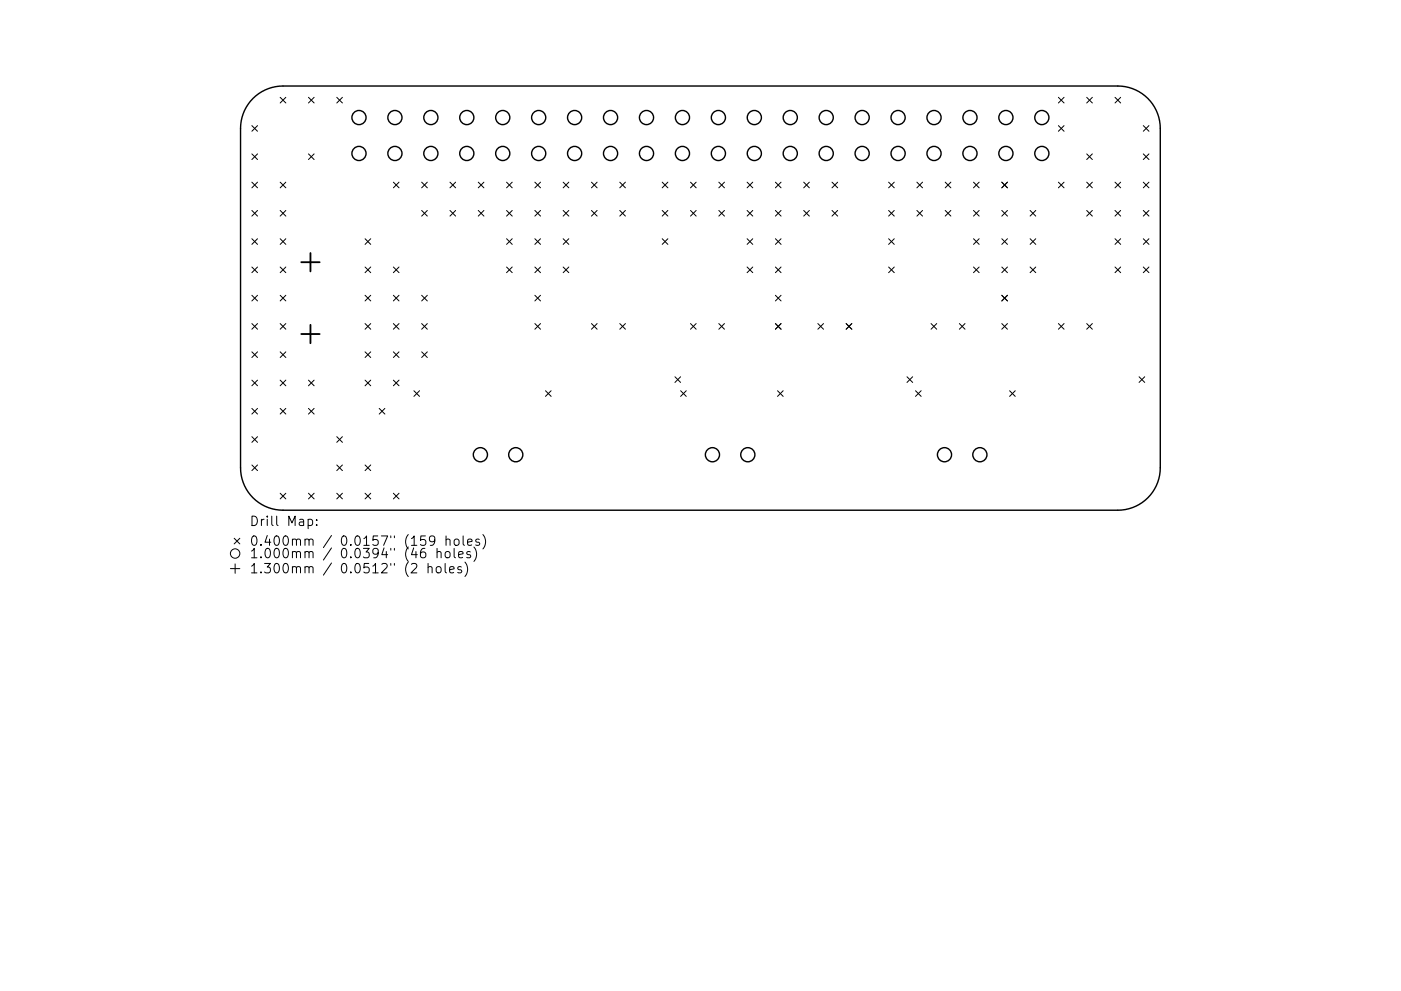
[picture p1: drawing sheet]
<svg xmlns="http://www.w3.org/2000/svg" width="297mm" height="210mm" viewBox="0 0 297 210" stroke-linecap="round" stroke-linejoin="round" font-family="sans-serif">
<defs><g id="words">
<g font-size="2.8">
<text x="52.9" y="111.6">Drill Map:</text>
<text x="52.9" y="115.8">0.400mm / 0.0157&quot; (159 holes)</text>
<text x="52.9" y="118.4">1.000mm / 0.0394&quot; (46 holes)</text>
<text x="52.9" y="121.6">1.300mm / 0.0512&quot; (2 holes)</text>
</g>
</g></defs>
<g fill="none" stroke="#000" stroke-width=".3">
<path d="M53.6 20.9a9 9 0 0 1 6.4-2.6h177a9 9 0 0 1 9 9v72a9 9 0 0 1-9 9h-177a9 9 0 0 1-9-9v-72a9 9 0 0 1 2.6-6.4z"/>
<circle cx="76.1" cy="32.6" r="1.5"/>
<circle cx="76.1" cy="24.9" r="1.5"/>
<circle cx="83.7" cy="32.6" r="1.5"/>
<circle cx="83.7" cy="24.9" r="1.5"/>
<circle cx="91.4" cy="32.6" r="1.5"/>
<circle cx="91.4" cy="24.9" r="1.5"/>
<circle cx="99" cy="24.9" r="1.5"/>
<circle cx="99" cy="32.6" r="1.5"/>
<circle cx="106.6" cy="24.9" r="1.5"/>
<circle cx="106.6" cy="32.6" r="1.5"/>
<circle cx="114.2" cy="24.9" r="1.5"/>
<circle cx="114.2" cy="32.6" r="1.5"/>
<circle cx="121.8" cy="32.6" r="1.5"/>
<circle cx="121.8" cy="24.9" r="1.5"/>
<circle cx="129.5" cy="32.6" r="1.5"/>
<circle cx="129.5" cy="24.9" r="1.5"/>
<circle cx="137.1" cy="24.9" r="1.5"/>
<circle cx="137.1" cy="32.6" r="1.5"/>
<circle cx="144.7" cy="24.9" r="1.5"/>
<circle cx="144.7" cy="32.6" r="1.5"/>
<circle cx="152.3" cy="24.9" r="1.5"/>
<circle cx="152.3" cy="32.6" r="1.5"/>
<circle cx="159.9" cy="24.9" r="1.5"/>
<circle cx="159.9" cy="32.6" r="1.5"/>
<circle cx="167.6" cy="32.6" r="1.5"/>
<circle cx="167.6" cy="24.9" r="1.5"/>
<circle cx="175.2" cy="24.9" r="1.5"/>
<circle cx="175.2" cy="32.6" r="1.5"/>
<circle cx="182.8" cy="24.9" r="1.5"/>
<circle cx="182.8" cy="32.6" r="1.5"/>
<circle cx="190.4" cy="32.6" r="1.5"/>
<circle cx="190.4" cy="24.9" r="1.5"/>
<circle cx="198" cy="32.6" r="1.5"/>
<circle cx="198" cy="24.9" r="1.5"/>
<circle cx="205.7" cy="24.9" r="1.5"/>
<circle cx="205.7" cy="32.6" r="1.5"/>
<circle cx="213.3" cy="24.9" r="1.5"/>
<circle cx="213.3" cy="32.6" r="1.5"/>
<circle cx="220.9" cy="24.9" r="1.5"/>
<circle cx="220.9" cy="32.6" r="1.5"/>
<circle cx="101.9" cy="96.5" r="1.5"/>
<circle cx="109.4" cy="96.5" r="1.5"/>
<circle cx="151.1" cy="96.5" r="1.5"/>
<circle cx="158.6" cy="96.5" r="1.5"/>
<circle cx="200.3" cy="96.5" r="1.5"/>
<circle cx="207.8" cy="96.5" r="1.5"/>
</g>
<g fill="none" stroke="#000" stroke-width=".21">
<path d="M53.4 26.7l1.2 1.2M53.4 32.7l1.2 1.2M53.4 38.7l1.2 1.2M54.6 26.7l-1.2 1.2M54.6 32.7l-1.2 1.2M54.6 38.7l-1.2 1.2M59.4 38.7l1.2 1.2M59.4 20.7l1.2 1.2M60.6 20.7l-1.2 1.2M60.6 38.7l-1.2 1.2M65.4 20.7l1.2 1.2M65.4 32.7l1.2 1.2"/>
<path d="M66.6 20.7l-1.2 1.2M66.6 32.7l-1.2 1.2M71.4 20.7l1.2 1.2M72.6 20.7l-1.2 1.2M83.4 38.7l1.2 1.2M84.6 38.7l-1.2 1.2M89.4 38.7l1.2 1.2M90.6 38.7l-1.2 1.2M95.4 38.7l1.2 1.2M96.6 38.7l-1.2 1.2M101.4 38.7l1.2 1.2M102.6 38.7l-1.2 1.2"/>
<path d="M107.4 38.7l1.2 1.2M108.6 38.7l-1.2 1.2M113.4 38.7l1.2 1.2M114.6 38.7l-1.2 1.2M119.4 38.7l1.2 1.2M120.6 38.7l-1.2 1.2M125.4 38.7l1.2 1.2M126.6 38.7l-1.2 1.2M131.4 38.7l1.2 1.2M132.6 38.7l-1.2 1.2M140.4 38.7l1.2 1.2M141.6 38.7l-1.2 1.2"/>
<path d="M146.4 38.7l1.2 1.2M147.6 38.7l-1.2 1.2M152.4 38.7l1.2 1.2M153.6 38.7l-1.2 1.2M158.4 38.7l1.2 1.2M159.6 38.7l-1.2 1.2M164.4 38.7l1.2 1.2M165.6 38.7l-1.2 1.2M170.4 38.7l1.2 1.2M171.6 38.7l-1.2 1.2M176.4 38.7l1.2 1.2M177.6 38.7l-1.2 1.2"/>
<path d="M188.4 38.7l1.2 1.2M189.6 38.7l-1.2 1.2M194.4 38.7l1.2 1.2M195.6 38.7l-1.2 1.2M200.4 38.7l1.2 1.2M201.6 38.7l-1.2 1.2M206.4 38.7l1.2 1.2M207.6 38.7l-1.2 1.2M212.4 38.7l1.2 1.2M213.6 38.7l-1.2 1.2M224.4 20.7l1.2 1.2M224.4 26.7l1.2 1.2"/>
<path d="M224.4 38.7l1.2 1.2M225.6 20.7l-1.2 1.2M225.6 26.7l-1.2 1.2M225.6 38.7l-1.2 1.2M230.4 32.7l1.2 1.2M230.4 20.7l1.2 1.2M230.4 38.7l1.2 1.2M231.6 20.7l-1.2 1.2M231.6 32.7l-1.2 1.2M231.6 38.7l-1.2 1.2M236.4 38.7l1.2 1.2M236.4 20.7l1.2 1.2"/>
<path d="M237.6 20.7l-1.2 1.2M237.6 38.7l-1.2 1.2M242.4 32.7l1.2 1.2M242.4 26.7l1.2 1.2M242.4 38.7l1.2 1.2M243.6 26.7l-1.2 1.2M243.6 32.7l-1.2 1.2M243.6 38.7l-1.2 1.2M53.4 44.7l1.2 1.2M53.4 50.7l1.2 1.2M53.4 56.7l1.2 1.2M54.6 44.7l-1.2 1.2"/>
<path d="M54.6 50.7l-1.2 1.2M54.6 56.7l-1.2 1.2M59.4 44.7l1.2 1.2M59.4 50.7l1.2 1.2M59.4 56.7l1.2 1.2M60.6 44.7l-1.2 1.2M60.6 50.7l-1.2 1.2M60.6 56.7l-1.2 1.2M77.4 50.7l1.2 1.2M77.4 56.7l1.2 1.2M78.6 50.7l-1.2 1.2M78.6 56.7l-1.2 1.2"/>
<path d="M83.4 56.7l1.2 1.2M84.6 56.7l-1.2 1.2M89.4 44.7l1.2 1.2M90.6 44.7l-1.2 1.2M95.4 44.7l1.2 1.2M96.6 44.7l-1.2 1.2M101.4 44.7l1.2 1.2M102.6 44.7l-1.2 1.2M107.4 56.7l1.2 1.2M107.4 44.7l1.2 1.2M107.4 50.7l1.2 1.2M108.6 50.7l-1.2 1.2"/>
<path d="M108.6 56.7l-1.2 1.2M108.6 44.7l-1.2 1.2M113.4 50.7l1.2 1.2M113.4 56.7l1.2 1.2M113.4 44.7l1.2 1.2M114.6 44.7l-1.2 1.2M114.6 50.7l-1.2 1.2M114.6 56.7l-1.2 1.2M119.4 56.7l1.2 1.2M119.4 50.7l1.2 1.2M119.4 44.7l1.2 1.2M120.6 56.7l-1.2 1.2"/>
<path d="M120.6 44.7l-1.2 1.2M120.6 50.7l-1.2 1.2M125.4 44.7l1.2 1.2M126.6 44.7l-1.2 1.2M131.4 44.7l1.2 1.2M132.6 44.7l-1.2 1.2M140.4 44.7l1.2 1.2M140.4 50.7l1.2 1.2M141.6 44.7l-1.2 1.2M141.6 50.7l-1.2 1.2M146.4 44.7l1.2 1.2M147.6 44.7l-1.2 1.2"/>
<path d="M152.4 44.7l1.2 1.2M153.6 44.7l-1.2 1.2M158.4 50.7l1.2 1.2M158.4 44.7l1.2 1.2M158.4 56.7l1.2 1.2M159.6 56.7l-1.2 1.2M159.6 44.7l-1.2 1.2M159.6 50.7l-1.2 1.2M164.4 44.7l1.2 1.2M164.4 50.7l1.2 1.2M164.4 56.7l1.2 1.2M165.6 50.7l-1.2 1.2"/>
<path d="M165.6 56.7l-1.2 1.2M165.6 44.7l-1.2 1.2M170.4 44.7l1.2 1.2M171.6 44.7l-1.2 1.2M176.4 44.7l1.2 1.2M177.6 44.7l-1.2 1.2M188.4 56.7l1.2 1.2M188.4 44.7l1.2 1.2M188.4 50.7l1.2 1.2M189.6 44.7l-1.2 1.2M189.6 50.7l-1.2 1.2M189.6 56.7l-1.2 1.2"/>
<path d="M194.4 44.7l1.2 1.2M195.6 44.7l-1.2 1.2M200.4 44.7l1.2 1.2M201.6 44.7l-1.2 1.2M206.4 56.7l1.2 1.2M206.4 50.7l1.2 1.2M206.4 44.7l1.2 1.2M207.6 44.7l-1.2 1.2M207.6 50.7l-1.2 1.2M207.6 56.7l-1.2 1.2M212.4 56.7l1.2 1.2M212.4 50.7l1.2 1.2"/>
<path d="M212.4 44.7l1.2 1.2M213.6 44.7l-1.2 1.2M213.6 50.7l-1.2 1.2M213.6 56.7l-1.2 1.2M218.4 56.7l1.2 1.2M218.4 50.7l1.2 1.2M218.4 44.7l1.2 1.2M219.6 44.7l-1.2 1.2M219.6 50.7l-1.2 1.2M219.6 56.7l-1.2 1.2M230.4 44.7l1.2 1.2M231.6 44.7l-1.2 1.2"/>
<path d="M236.4 50.7l1.2 1.2M236.4 44.7l1.2 1.2M236.4 56.7l1.2 1.2M237.6 44.7l-1.2 1.2M237.6 56.7l-1.2 1.2M237.6 50.7l-1.2 1.2M242.4 44.7l1.2 1.2M242.4 50.7l1.2 1.2M242.4 56.7l1.2 1.2M243.6 50.7l-1.2 1.2M243.6 56.7l-1.2 1.2M243.6 44.7l-1.2 1.2"/>
<path d="M53.4 62.7l1.2 1.2M53.4 68.7l1.2 1.2M53.4 74.7l1.2 1.2M54.6 62.7l-1.2 1.2M54.6 68.7l-1.2 1.2M54.6 74.7l-1.2 1.2M59.4 68.7l1.2 1.2M59.4 74.7l1.2 1.2M59.4 62.7l1.2 1.2M60.6 62.7l-1.2 1.2M60.6 68.7l-1.2 1.2M60.6 74.7l-1.2 1.2"/>
<path d="M77.4 62.7l1.2 1.2M77.4 68.7l1.2 1.2M77.4 74.7l1.2 1.2M78.6 62.7l-1.2 1.2M78.6 68.7l-1.2 1.2M78.6 74.7l-1.2 1.2M83.4 62.7l1.2 1.2M83.4 68.7l1.2 1.2M83.4 74.7l1.2 1.2M84.6 62.7l-1.2 1.2M84.6 68.7l-1.2 1.2M84.6 74.7l-1.2 1.2"/>
<path d="M89.4 62.7l1.2 1.2M89.4 68.7l1.2 1.2M89.4 74.7l1.2 1.2M90.6 68.7l-1.2 1.2M90.6 74.7l-1.2 1.2M90.6 62.7l-1.2 1.2M113.4 68.7l1.2 1.2M113.4 62.7l1.2 1.2M114.6 62.7l-1.2 1.2M114.6 68.7l-1.2 1.2M125.4 68.7l1.2 1.2M126.6 68.7l-1.2 1.2"/>
<path d="M131.4 68.7l1.2 1.2M132.6 68.7l-1.2 1.2M143.1 79.9l1.2 1.2M144.3 79.9l-1.2 1.2M146.4 68.7l1.2 1.2M147.6 68.7l-1.2 1.2M152.4 68.7l1.2 1.2M153.6 68.7l-1.2 1.2M164.4 62.7l1.2 1.2M164.4 68.7l1.2 1.2M165.6 62.7l-1.2 1.2M165.6 68.7l-1.2 1.2"/>
<path d="M173.4 68.7l1.2 1.2M174.6 68.7l-1.2 1.2M179.4 68.7l1.2 1.2M180.6 68.7l-1.2 1.2M192.3 79.9l1.2 1.2M193.5 79.9l-1.2 1.2M197.4 68.7l1.2 1.2M198.6 68.7l-1.2 1.2M203.4 68.7l1.2 1.2M204.6 68.7l-1.2 1.2M212.4 62.7l1.2 1.2M212.4 68.7l1.2 1.2"/>
<path d="M213.6 62.7l-1.2 1.2M213.6 68.7l-1.2 1.2M224.4 68.7l1.2 1.2M225.6 68.7l-1.2 1.2M230.4 68.7l1.2 1.2M231.6 68.7l-1.2 1.2M241.5 79.9l1.2 1.2M242.7 79.9l-1.2 1.2M53.4 80.7l1.2 1.2M53.4 86.7l1.2 1.2M53.4 92.7l1.2 1.2M53.4 98.7l1.2 1.2"/>
<path d="M54.6 80.7l-1.2 1.2M54.6 86.7l-1.2 1.2M54.6 92.7l-1.2 1.2M54.6 98.7l-1.2 1.2M59.4 80.7l1.2 1.2M59.4 86.7l1.2 1.2M60.6 80.7l-1.2 1.2M60.6 86.7l-1.2 1.2M65.4 80.7l1.2 1.2M65.4 86.7l1.2 1.2M66.6 80.7l-1.2 1.2M66.6 86.7l-1.2 1.2"/>
<path d="M71.4 92.7l1.2 1.2M71.4 98.7l1.2 1.2M72.6 92.7l-1.2 1.2M72.6 98.7l-1.2 1.2M77.4 80.7l1.2 1.2M77.4 98.7l1.2 1.2M78.6 98.7l-1.2 1.2M78.6 80.7l-1.2 1.2M80.4 86.7l1.2 1.2M81.6 86.7l-1.2 1.2M83.4 80.7l1.2 1.2M84.6 80.7l-1.2 1.2"/>
<path d="M87.8 82.9l1.2 1.2M89 82.9l-1.2 1.2M115.7 82.9l1.2 1.2M116.9 82.9l-1.2 1.2M144.3 82.9l1.2 1.2M145.5 82.9l-1.2 1.2M164.9 82.9l1.2 1.2M166.1 82.9l-1.2 1.2M194.1 82.9l1.2 1.2M195.3 82.9l-1.2 1.2M214.1 82.9l1.2 1.2M215.3 82.9l-1.2 1.2"/>
<path d="M49.7 114.2l1.2 1.2M49.9 119.6v2M50.9 114.2l-1.2 1.2M59.4 104.7l1.2 1.2M60.6 104.7l-1.2 1.2M65.3 110.3l.6-.1 .4 .4v.5l-.2 .3h-.8M65.4 104.7l1.2 1.2M66.6 104.7l-1.2 1.2M67.1 111.3v.2M67.1 110.3v.2M71.4 104.7l1.2 1.2M72.6 104.7l-1.2 1.2"/>
<path d="M77.4 104.7l1.2 1.2M78.6 104.7l-1.2 1.2M83.4 104.7l1.2 1.2M84.6 104.7l-1.2 1.2M90.1 116.3a.79 .79 0 0 0-1 .9v.8l.2 .3h.6l.3-.1 .1-.7-.2-.3-.6-.1-.4 .4M90.8 119.5v2M92.2 114.6l-.4 .3-.6-.1-.2-.2v-.5l.2-.3 .6-.1 .3 .2a1.32 1.32 0 0 1-.5 1.8h-.4M92.7 117.2a.5 .5 0 0 1 .8 .1v1M92.7 116.3v2M94.4 119.5v1.8l.3 .2M94.5 117.2a.54 .54 0 0 1 .5-.2 .54 .54 0 0 1 .4 .4v.6a.54 .54 0 0 1-.5 .4 .54 .54 0 0 1-.5-.4zM94.6 114.6a.5 .5 0 0 1 .8 .1v1"/>
<path d="M94.6 113.7v2M96.3 116.3v1.8l.3 .2M96.4 114.6a.54 .54 0 0 1 .5-.2 .54 .54 0 0 1 .4 .4v.5a.54 .54 0 0 1-.5 .4 .54 .54 0 0 1-.5-.4zM97.2 117.7l1-.2-.1-.4-.6-.1-.3 .3 .1 1h.8M98.2 113.7v1.7l.3 .3M98.6 119.3a2.29 2.29 0 0 1 0 3M99.1 115l1-.2-.1-.3-.6-.1-.3 .3 .1 .9h.8M99.7 117.1l-.5-.1-.2 .3v.3l.7 .2v.5h-.7M100.5 116.1a2.29 2.29 0 0 1 0 3M101.6 114.5l-.5-.1-.2 .3 .1 .2 .6 .2v.5h-.7M102.4 113.4a2.29 2.29 0 0 1 0 3.1M48.9 120.6h2"/>
<path d="M90.8 120.4a.5 .5 0 0 1 .8 .1v1M92.6 120.4a.54 .54 0 0 1 .5-.2 .54 .54 0 0 1 .4 .4v.6a.54 .54 0 0 1-.5 .4 .54 .54 0 0 1-.5-.4zM95.3 120.9l1-.2-.1-.4-.6-.1-.3 .3 .1 1h.8M97.8 120.3l-.5-.1-.3 .3 .1 .3 .7 .2v.5h-.8"/>
<circle cx="49.9" cy="117.4" r="1"/>
</g>
<path d="M63.9 55.6h3.9M65.8 53.7v3.9M63.9 70.9h3.9M65.8 68.9v3.9" fill="none" stroke="#000" stroke-width=".39"/>
<use href="#words"/>
</svg>
